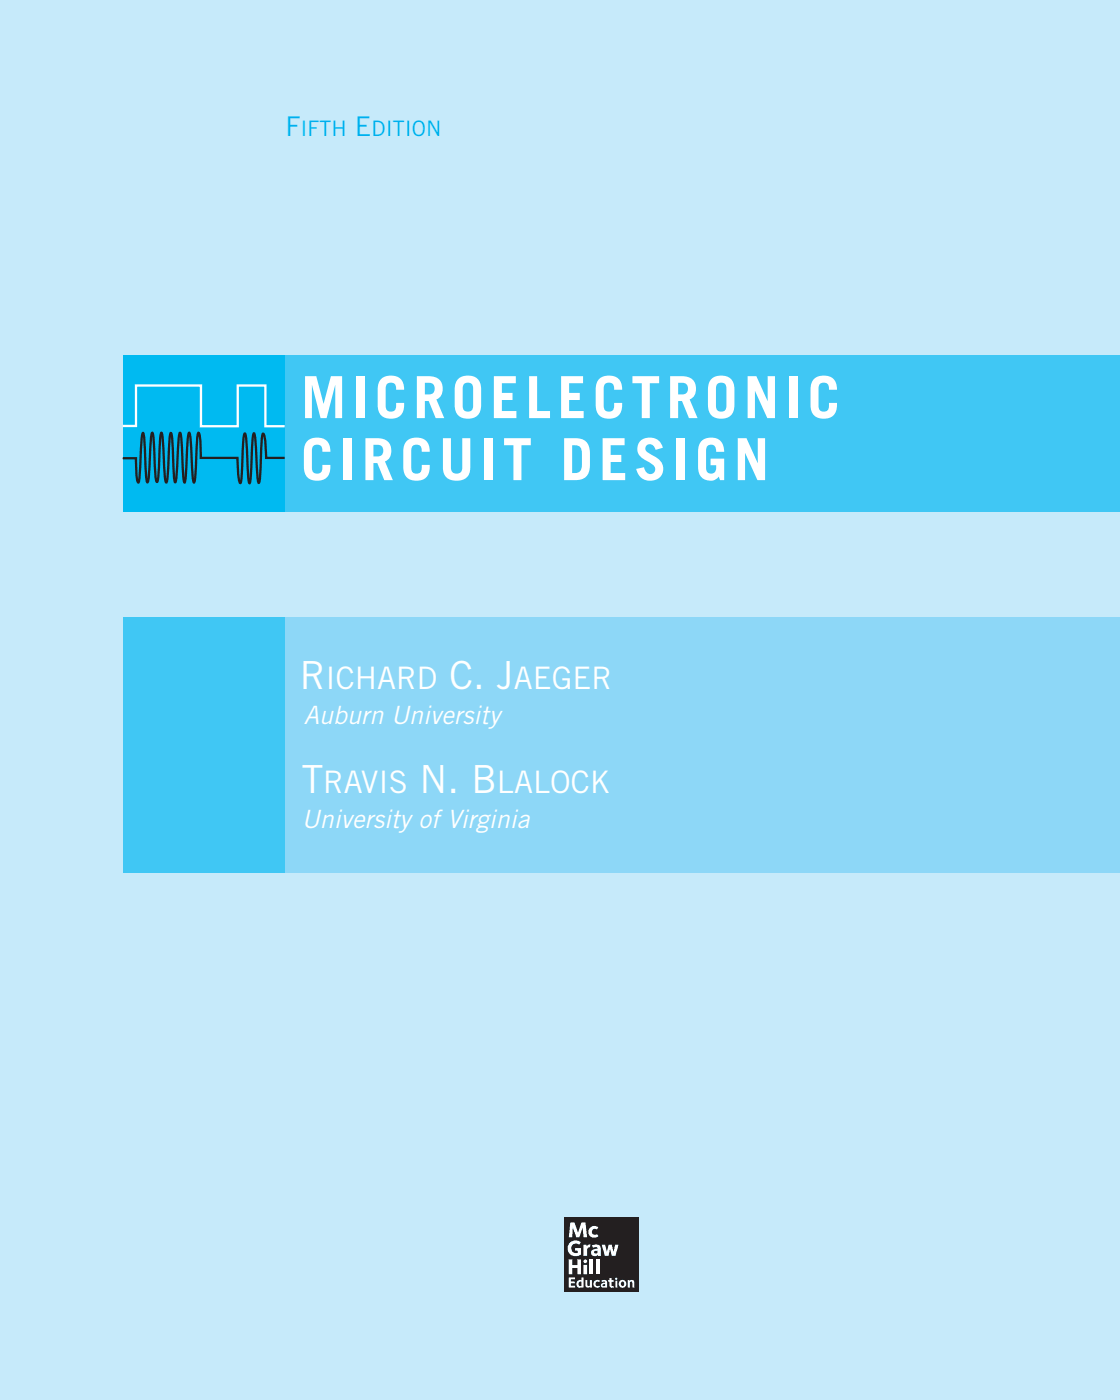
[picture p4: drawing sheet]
<svg xmlns="http://www.w3.org/2000/svg" width="203mm" height="254mm" viewBox="0 0 203 254" stroke-linecap="round" stroke-linejoin="round" font-family="sans-serif">
<defs><g id="words">
<g font-size="10.5" fill="#fff">
<text x="54.6" y="75.9">MICROELECTRONIC</text>
<text x="54.6" y="87.1">CIRCUIT DESIGN</text>
</g>
<g font-size="7" fill="#fff">
<text x="54.4" y="124.9">R</text>
<text x="81.5" y="124.9">C. J</text>
<text x="54.7" y="143.9">T</text>
<text x="76.1" y="143.9">N. B</text>
</g>
<g font-size="5.6" fill="#fff">
<text x="59.1" y="124.9">ICHARD</text>
<text x="93.2" y="124.9">AEGER</text>
<text x="58.7" y="143.9">RAVIS</text>
<text x="90.2" y="143.9">LALOCK</text>
</g>
<g font-size="4.9" fill="#00aeef">
<text x="51.8" y="24.7">F</text>
<text x="64.4" y="24.7">E</text>
</g>
<g font-size="4.6" fill="#fff">
<text x="55.1" y="131.3">Auburn University</text>
<text x="54.7" y="150.2">University of Virginia</text>
</g>
<g font-size="3.9" fill="#00aeef">
<text x="54.5" y="24.7">IFTH</text>
<text x="67.4" y="24.7">DITION</text>
</g>
</g></defs>
<path d="M-.1 -.1h203.3v254.1h-203.3z" fill="#c6eafa"/>
<path d="M22.3 64.5h29.5v28.4h-29.5z" fill="#00baf1"/>
<path d="M51.6 83.1h-3.3l-.1-1.8a5 5 0 0 0-.5-2.6 24.9 24.9 0 0 0-.4 5.8 8.6 8.6 0 0 1-.4 3.1 26.9 26.9 0 0 1-.4-5.8 8.5 8.5 0 0 0-.4-3.2 25.2 25.2 0 0 0-.5 5.9 9 9 0 0 1-.3 3.2l-.3-1-.2-4.9a7.9 7.9 0 0 0-.4-3.2 23.4 23.4 0 0 0-.5 5.9 9 9 0 0 1-.3 3.1 5.7 5.7 0 0 1-.5-2.7v-1.8h-6.7v-1.8a5.6 5.6 0 0 0-.4-2.8 27.1 27.1 0 0 0-.4 5.9 9 9 0 0 1-.4 3.1 26.7 26.7 0 0 1-.5-5.8 8.6 8.6 0 0 0-.4-3.2 24.9 24.9 0 0 0-.5 5.9l-.1 2.2-.2 .9-.2-.9-.3-4.9a8.8 8.8 0 0 0-.3-3.2 25.8 25.8 0 0 0-.5 5.9 9.2 9.2 0 0 1-.4 3.1l-.2-.9-.2-4.9a8.6 8.6 0 0 0-.4-3.1 25.9 25.9 0 0 0-.5 5.8 8.3 8.3 0 0 1-.3 3.1 25 25 0 0 1-.5-5.8 8.9 8.9 0 0 0-.4-3.2 26 26 0 0 0-.4 5.8 7.6 7.6 0 0 1-.4 3.1 22.6 22.6 0 0 1-.5-5.8 8.6 8.6 0 0 0-.4-3.1 25.6 25.6 0 0 0-.5 5.9 8.7 8.7 0 0 1-.3 3.1 25.5 25.5 0 0 1-.5-5.8 8.7 8.7 0 0 0-.4-3.1 26.3 26.3 0 0 0-.5 5.8l-.1 2.2-.2 .9a6.9 6.9 0 0 1-.4-3.5v-.9h-2.4" fill="none" stroke="#231f20" stroke-width=".42"/>
<path d="M22.3 77.3h2.4v-7.4h11.8v7.4h6.6v-7.4h5.1v7.4h3.4" fill="none" stroke="#fff" stroke-width=".42"/>
<g fill="#40c7f4">
<path d="M51.8 64.5h151.4v28.4h-151.4z"/>
<path d="M22.3 111.9h29.5v46.4h-29.5z"/>
</g>
<path d="M51.8 111.9h151.4v46.4h-151.4z" fill="#8dd7f7"/>
<path d="M102.4 220.9h13.5v13.5h-13.5z" fill="#231f20"/>
<g fill="#fff">
<path d="M103.5 221.8h.7l.7 1.8 .6-1.8h.7l.3 2.7h-.6l-.2-1.8-.6 1.8h-.5l-.7-1.8-.1 1.8h-.6z"/>
<path d="M106.9 222.8a1.14 1.14 0 0 1 1.6-.1l-.2 .4a.55 .55 0 0 0-.8 0 .55 .55 0 0 0 .1 .8 .55 .55 0 0 0 .7 0l.3 .4a1.09 1.09 0 0 1-1.5 0 1.09 1.09 0 0 1-.2-1.5z"/>
<path d="M103.2 228.5h.6v1h.9v-1h.7v2.7h-.7v-1.1h-.9v1.1h-.6z"/>
<path d="M107 228.5h.6v2.7h-.6z"/>
<path d="M108.1 228.5h.6v2.7h-.6z"/>
<path d="M103.3 225.6a1.57 1.57 0 0 1 2.1-.2l-.3 .4a.88 .88 0 0 0-1.4 .5 .88 .88 0 0 0 1.1 1v-.4h-.5v-.5h1.1v1.2a1.48 1.48 0 0 1-1.9-.1 1.48 1.48 0 0 1-.2-1.9z"/>
<path d="M109.2 225.8h.6l.3 1.3 .3-1.3h.6l.3 1.3 .3-1.3h.6l-.5 2h-.7l-.3-1.2-.3 1.2h-.7z"/>
<path d="M105.9 225.8h.5v.3l.3-.2 .5-.1-.2 .5-.5 .3v1.3h-.6z"/>
<path d="M103.2 231.8h1.1v.3h-.7v.4h.7v.3h-.7v.5h.8v.3h-1.2z"/>
<path d="M106.2 232.2h.4v1l.2 .1 .2-.1v-1h.4v1.4h-.5a.52 .52 0 0 1-.5-.1 .52 .52 0 0 1-.2-.5z"/>
<path d="M107.9 232.4a.74 .74 0 0 1 .9 0l-.1 .2a.41 .41 0 0 0-.6 .1 .41 .41 0 0 0 0 .5 .41 .41 0 0 0 .6 0l.2 .3a.73 .73 0 0 1-1.1-.1 .73 .73 0 0 1 .1-1z"/>
<path d="M110.6 231.9h.3v.3h.4v.4h-.4l.1 .7h.3l.1 .3h-.1a.47 .47 0 0 1-.6 0 .47 .47 0 0 1-.1-.5v-.5h-.3v-.4h.3z"/>
<path d="M113.9 232.2h.3v.2a.53 .53 0 0 1 .7-.1 .53 .53 0 0 1 .2 .6v.7h-.4v-1h-.4v1h-.4z"/>
<path d="M105.9 229.5h.6v1.7h-.6zM105.8 228.8a.35 .35 0 0 1 .7 0 .35 .35 0 0 1-.7 0z"/>
<path d="M107.8 227v.2l.1 .2 .5-.1v-.4zM107.4 226a1.23 1.23 0 0 1 1.6 .2v1.7h-.5v-.2a.66 .66 0 0 1-1.1 0 .66 .66 0 0 1 .3-1l.7-.1a.48 .48 0 0 0-.8-.2z"/>
<path d="M105.1 232.6a.44 .44 0 0 0-.1 .4 .44 .44 0 0 0 .3 .3h.2v-.7zM104.8 232.4l.4-.2 .3 .1v-.5h.4v1.8l-.4-.1a.68 .68 0 0 1-.9-.2 .68 .68 0 0 1 .2-.9z"/>
<path d="M111.6 232.4h.4v1.2h-.4zM111.6 232a.21 .21 0 0 1 .4 0 .21 .21 0 0 1-.4 0z"/>
<path d="M112.6 232.9a.37 .37 0 0 0 .7 0 .37 .37 0 0 0-.7 0zM112.3 232.9a.71 .71 0 0 1 1.4 0 .71 .71 0 0 1-1.4 0z"/>
<path d="M109.4 233v.3h.4v-.3zM109.1 232.4a.63 .63 0 0 1 .7-.2 .63 .63 0 0 1 .3 .6v.8h-.3v-.1a.49 .49 0 0 1-.5 .1 .49 .49 0 0 1-.3-.4 .65 .65 0 0 1 .8-.5l-.1-.2-.5 .1z"/>
</g>
<use href="#words"/>
</svg>
